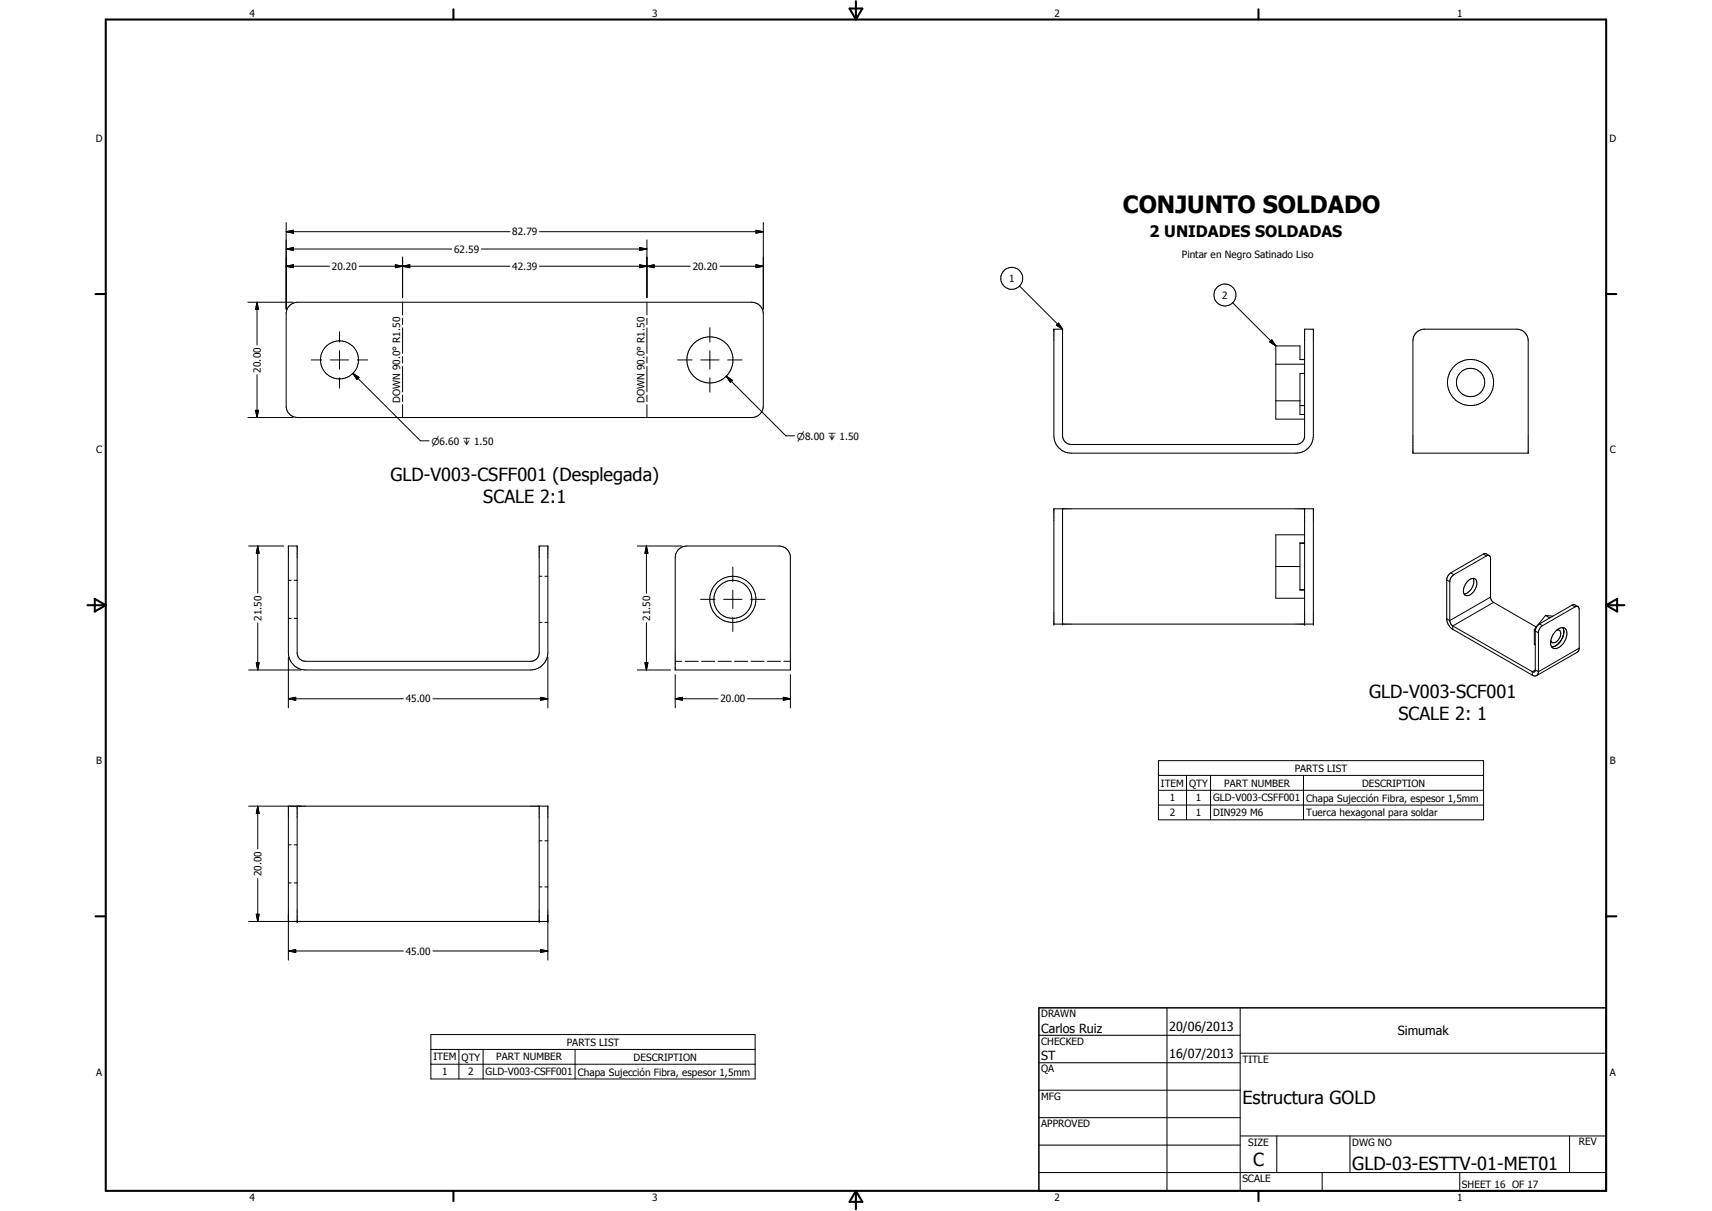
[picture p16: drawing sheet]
<svg xmlns="http://www.w3.org/2000/svg" width="594mm" height="420mm" viewBox="0 0 594 420" stroke-linecap="round" stroke-linejoin="round" font-family="sans-serif">
<defs><g id="words">
<text font-size="8.2" x="389.6" y="73.8">CONJUNTO SOLDADO</text>
<g font-size="6.3">
<text x="135.5" y="167">GLD-V003-CSFF001 (Desplegada)</text>
<text x="167.7" y="174.5">SCALE 2:1</text>
<text x="475.1" y="242.1">GLD-V003-SCF001</text>
<text x="485.3" y="249.6">SCALE 2: 1</text>
<text x="431.1" y="383.1">Estructura GOLD</text>
<text x="434.8" y="404.7">C</text>
<text x="469.2" y="406">GLD-03-ESTTV-01-MET01</text>
</g>
<text font-size="5.5" x="398.9" y="82.1">2 UNIDADES SOLDADAS</text>
<g font-size="4.4">
<text x="361.3" y="358.4">Carlos Ruiz</text>
<text x="405.7" y="357.7">20/06/2013</text>
<text x="485" y="359.2">Simumak</text>
<text x="361.3" y="367.9">ST</text>
<text x="405.7" y="367.2">16/07/2013</text>
</g>
<g font-size="3.5">
<text x="86.6" y="5.8">4</text>
<text x="226.3" y="5.8">3</text>
<text x="365.9" y="5.8">2</text>
<text x="505.6" y="5.8">1</text>
<text x="33.3" y="49.4">D</text>
<text x="558.5" y="49.4">D</text>
<text x="177.8" y="81.7">82.79</text>
<text x="157.6" y="87.7">62.59</text>
<text x="410.1" y="89.4">Pintar en Negro Satinado Liso</text>
<text x="115.2" y="93.7">20.20</text>
<text x="177.8" y="93.7">42.39</text>
<text x="240.4" y="93.7">20.20</text>
<text x="350.1" y="97.9">1</text>
<text x="424.1" y="103.7">2</text>
<text x="90.5" y="129.2" transform="rotate(-90 90.5 129.2)">20.00</text>
<text x="138.8" y="139.8" transform="rotate(-90 138.8 139.8)">DOWN 90.0° R1.50</text>
<text x="223.6" y="139.8" transform="rotate(-90 223.6 139.8)">DOWN 90.0° R1.50</text>
<text x="33.4" y="157.3">C</text>
<text x="558.6" y="157.3">C</text>
<text x="90.7" y="215.3" transform="rotate(-90 90.7 215.3)">21.50</text>
<text x="225.6" y="215.3" transform="rotate(-90 225.6 215.3)">21.50</text>
<text x="140.8" y="243.7">45.00</text>
<text x="250" y="243.7">20.00</text>
<text x="33.4" y="265.2">B</text>
<text x="449.3" y="267.8">PARTS LIST</text>
<text x="558.6" y="265.2">B</text>
<text x="402.8" y="272.9">ITEM</text>
<text x="412.6" y="272.9">QTY</text>
<text x="424.8" y="272.9">PART NUMBER</text>
<text x="472.6" y="272.9">DESCRIPTION</text>
<text x="405.9" y="278">1</text>
<text x="415" y="278">1</text>
<text x="421" y="278">GLD-V003-CSFF001</text>
<text x="453.3" y="278.2">Chapa Sujección Fibra, espesor 1,5mm</text>
<text x="405.9" y="283.2">2</text>
<text x="415" y="283.1">1</text>
<text x="421" y="283.2">DIN929 M6</text>
<text x="453.3" y="283.2">Tuerca hexagonal para soldar</text>
<text x="90.7" y="304.1" transform="rotate(-90 90.7 304.1)">20.00</text>
<text x="140.8" y="331.3">45.00</text>
<text x="361.3" y="353">DRAWN</text>
<text x="196.7" y="362.8">PARTS LIST</text>
<text x="361.3" y="362.5">CHECKED</text>
<text x="150.4" y="367.9">ITEM</text>
<text x="160.2" y="368">QTY</text>
<text x="172.2" y="367.9">PART NUMBER</text>
<text x="219.9" y="368">DESCRIPTION</text>
<text x="431.1" y="368.7">TITLE</text>
<text x="33.4" y="373.2">A</text>
<text x="153.5" y="373">1</text>
<text x="162.5" y="373.1">2</text>
<text x="168.5" y="373.1">GLD-V003-CSFF001</text>
<text x="200.5" y="373.2">Chapa Sujección Fibra, espesor 1,5mm</text>
<text x="361.3" y="372.1">QA</text>
<text x="558.6" y="373.2">A</text>
<text x="361.3" y="381.6">MFG</text>
<text x="361.3" y="391.1">APPROVED</text>
<text x="433.1" y="397.5">SIZE</text>
<text x="469.2" y="397.5">DWG NO</text>
<text x="547.9" y="397.4">REV</text>
<text x="431.1" y="410.2">SCALE</text>
<text x="507.3" y="412.3">SHEET 16 OF 17</text>
<text x="86.6" y="416.7">4</text>
<text x="226.3" y="416.7">3</text>
<text x="365.9" y="416.7">2</text>
<text x="505.6" y="416.7">1</text>
</g>
<g font-size="3.3">
<text x="149.7" y="154.3">n6.60 x 1.50</text>
<text x="276.6" y="152.5">n8.00 x 1.50</text>
</g>
</g></defs>
<g fill="#000">
<circle cx="365.7" cy="114.2" r=".18"/>
<circle cx="368.7" cy="114.2" r=".18"/>
<circle cx="452.7" cy="114.2" r=".18"/>
<circle cx="455.8" cy="114.2" r=".18"/>
<circle cx="452.7" cy="176.5" r=".18"/>
<circle cx="365.7" cy="216.5" r=".18"/>
<circle cx="368.7" cy="216.5" r=".18"/>
<circle cx="452.7" cy="216.5" r=".18"/>
<circle cx="455.8" cy="216.5" r=".18"/>
<circle cx="103.1" cy="279.7" r=".18"/>
<circle cx="100.1" cy="319.7" r=".18"/>
<circle cx="103.1" cy="319.7" r=".18"/>
<circle cx="187.1" cy="319.7" r=".18"/>
<circle cx="190.1" cy="319.7" r=".18"/>
</g>
<g fill="none" stroke="#000" stroke-width=".35">
<path d="M99.3 77.2v30.1M262.3 79.9l2.6 .5-2.6 .5zM264.9 77.2v30.1M99.3 92.4l2.5-.5v1zM99.3 86.4l2.5-.5v1zM99.3 80.4l2.5-.5v1zM99.3 92.4h15M99.3 86.4h57.5M99.3 80.4h77.6M124.6 92.4h52.3M137.2 91.9l2.5 .5-2.5 .5zM137.2 91.9l5 1v-1l-5 1z"/>
<path d="M139.7 92.4l2.5-.5v1zM139.7 89.2v14.1M167 86.4h57.5M187.2 92.4h52.3M187.2 80.4h77.7M221.9 85.9l2.6 .5-2.6 .5zM221.9 91.9l2.6 .5-2.6 .5zM224.5 92.4l2.5-.5v1zM224.5 83.2v20.1M249.8 92.4h15.1M262.3 91.9l2.6 .5-2.6 .5zM353.8 99.2l14.9 15"/>
<path d="M86 104.9h15.7M89.2 104.9l.5 2.5h-1zM89.2 104.9v14.8M100.6 105.9l1.3-.7 1.4-.3h157.6a4 4 0 0 1 4 4v32a4 4 0 0 1-4 4h-157.6a4 4 0 0 1-4-3.5v-33l.4-1.4zM117.8 115.1v3.6M139.7 104.9v4.4M139.7 110.4v2.2M139.7 113.7v8.9M224.5 104.9v4.4M224.5 110.4v2.2M224.5 113.7v8.9M246.3 113.7v5"/>
<path d="M365.7 114.2h3v37a3 3 0 0 0 3.1 3h77.9a3 3 0 0 0 3-2.6v-37.4h3.1v37a6.1 6.1 0 0 1-6.1 6h-77.9a6.1 6.1 0 0 1-6.1-6zM366.6 112.8l.7-.7 1.4 2.1zM367.3 112.1l1.4 2.1-2.1-1.4zM427.7 105l15 15M440.6 118.6l.7-.7 1.4 2.1zM441.3 117.9l1.4 2.1-2.1-1.4zM491.3 115.6l1.2-.9 1.3-.5h33a4.1 4.1 0 0 1 3.5 4v39h-40v-39l.3-1.4zM89.2 130v14.9M108 124.9h3.6M114.6 124.9h6.4M117.8 121.7v6.4M117.8 131.1v3.6"/>
<path d="M122.5 129.5l2.1 1.4-.7 .8zM122.5 129.5l23.4 23.5h3M124 124.9h3.5M139.7 123.7v2.3M139.7 127.1v8.9M139.7 137.1v2.2M224.5 123.7v2.3M224.5 127.1v8.9M224.5 137.1v2.2M235.2 124.9h5M243.2 124.9h6.3M246.3 121.7v6.4"/>
<path d="M246.3 131.1v5M252 130.5l2.2 1.5-.8 .6zM252 130.5l20.7 20.7h3M252.5 124.9h5M442.7 120h8.4v4.7h1.6M442.7 126.4h10M442.7 120v25.4h10M442.7 139.1h8.4M452.7 129.6h-1.6v14.2h1.6M86 144.9h15.7M88.7 142.4h1l-.5 2.5zM139.7 140.4v4.5"/>
<path d="M224.5 140.4v4.5M451.1 140.7h1.6M365.7 176.5h90.1v40h-90.1zM368.7 176.5v40M452.7 176.5v40M86.3 189.4h12.2M89.4 189.4l.5 2.5h-1zM89.4 189.4v16.4M100.1 189.4h3v37.5a2.93 2.93 0 0 0 3 2.5h78a2.96 2.96 0 0 0 3-3v-37h3v37a6.1 6.1 0 0 1-6 6.1h-78a6.1 6.1 0 0 1-6-6.1zM187.1 199.9h1M189.1 199.9h1M221.1 189.4h15.6"/>
<path d="M224.3 189.4l.5 2.5h-1zM224.3 189.4v16.4M235.3 190.8l1.1-.9 1.9-.5h32a4 4 0 0 1 4 3.6v39.5h-40v-39l.3-1.5zM254.3 196.8v5M442.7 196.6h8.4M451.1 188.6h1.6M452.7 188.3h-1.6v16.5h1.6M452.7 185.5h-10v22.1h10M503.4 198.8l1.1 .6M503.4 198.8l-.9 .9-.5 1.2v14.1l.6 1.8 1.5 1.6M504.5 199.4a3.1 3.1 0 0 0-1.4 2.4M514.7 192.2l1.1 .7"/>
<path d="M514.7 192.2l.9-.1 1.2 .7M514.7 192.2l-11.3 6.6M515.8 192.9a.82 .82 0 0 1 .9-.2 .82 .82 0 0 1 .5 .7v14l.5 1 .6 .6M515.8 192.9l-11.3 6.5M89.4 216.1v16.4M100.1 214.5h1M100.1 201.3h1M102.1 214.5h1M102.1 201.3h1M187.1 215.9h1M189.1 215.9h1M224.3 216.1v16.4"/>
<path d="M243.1 207.9h5M251.1 207.9h6.4M254.3 204.8v6.3M254.3 214.1v5M260.5 207.9h5M451.1 204.6h1.6M502 201.2l1.1 .6M502 214.7l1.1 .6M503.1 201.8v13.5M503.1 215.3l.3 1.1 .7 .8M504.1 217.2l27.6 15.8M504.1 217.2v1.2"/>
<path d="M504.1 218.4l27.6 15.8M509.1 201.9a1.84 1.84 0 0 1 1.6-1.2 1.84 1.84 0 0 1 1.7 .9 4.4 4.4 0 0 1-3.4 5.1 1.7 1.7 0 0 1-1.1-2.5zM511.2 200.7a4.3 4.3 0 0 1-3.1 5.4M517.2 207.2l-14.1 8.1M518.3 209l14.8 8.6M518.3 209l-14.2 8.2M532.4 218.4l.4 .2M532.4 218.4v5.2l.4 .2M532.8 218.9l1.1 .6M532.8 218.9v13.8l-.5 .5-.6-.2M532.8 218.6v.3M534.2 216.5a3.1 3.1 0 0 0-1.4 2.1"/>
<path d="M534.2 216.5l1.1 .6M535.3 217.1a3.3 3.3 0 0 0-1.4 2.1v13.8M536.3 213.5l1.5 .9M536.3 213.5l-3.9 4.9M536.3 213.5l2.6 .3M540 218.8a2.02 2.02 0 0 1 3.5-.2 5.4 5.4 0 0 1-3.9 6.4 2.23 2.23 0 0 1-1.3-3.4l.6-1.3zM540.2 218.6a1.22 1.22 0 0 1 1.4 .6 1.22 1.22 0 0 1-.1 1.4 2.42 2.42 0 0 1-3 2.2l-.3-.6M542.3 217.7a5.2 5.2 0 0 1-3.9 6.7M545.5 210l.8-.2 1.3 .7M545.5 210l1.1 .6M545.5 210l-11.3 6.5M546.6 210.6a.88 .88 0 0 1 1-.1 .88 .88 0 0 1 .4 .9v13.5"/>
<path d="M546.6 210.6l-11.3 6.5M86.3 232.5h18.2M88.9 230h1l-.5 2.5zM100.1 228v17.6M190.1 228v17.6M221.1 232.5h11.6M223.8 230h1l-.5 2.5zM234.3 229.4h2.3M234.3 234.1v11.5M237.7 229.4h4.6M243.5 229.4h4.5M249.2 229.4h4.5"/>
<path d="M254.9 229.4h4.6M260.6 229.4h4.5M266.3 229.4h4.5M272 229.4h2.3M274.3 234.1v11.5M531.7 233l1.1-.6 1.1 .6M531.7 233v1.2M531.7 234.2l.8 .3 .7-.1M533.9 233l-.3 1.1-.4 .3M548 224.9l-14.1 8.1M548 224.9l-.2 .8-.4 .6-14.2 8.1M100.1 242.4l2.5-.5v1.1z"/>
<path d="M100.1 242.4h39.8M150.2 242.4h39.9M187.6 241.9l2.5 .5-2.5 .6zM234.3 242.4l2.5-.5v1.1zM234.3 242.4h14.9M259.4 242.4h14.9M271.8 241.9l2.5 .5-2.5 .6zM86.3 279.7h103.8v53.4M89.4 279.7l.5 2.5h-1zM89.4 279.7v14.9M100.1 279.7v53.4M103.1 279.7v40"/>
<path d="M187.1 279.7v40M402 263.9h112.8v20.5h-112.8zM402 269h112.8M402 274.2h112.8M402 279.3h112.8M411.7 269v15.4M420.1 269v15.4M452.3 269v15.4M100.1 293.1h1M102.1 293.1h1M187.1 291.7h1M189.1 291.7h1"/>
<path d="M86.3 319.7h103.8M88.9 317.2h1l-.5 2.5zM89.4 304.8v14.9M100.1 306.3h1M102.1 306.3h1M187.1 307.7h1M189.1 307.7h1M100.1 329.9l2.5-.4v1zM100.1 329.9h39.8M150.2 329.9h39.9M187.6 329.5l2.5 .4-2.5 .6zM149.5 358.9h112.5v15.5h-112.5z"/>
<path d="M360.5 359.2h69.9M405 349.7v63.5M430.4 349.7v63.5M149.5 364.1h112.5M149.5 369.2h112.5M159.3 364.1v10.3M167.6 364.1v10.3M199.6 364.1v10.3M360.5 368.7h69.9M360.5 378.2h69.9M430.4 365.4h127M360.5 387.8h69.9"/>
<path d="M360.5 397.3h69.9M430.4 394.1h127M443.1 394.1v12.7M468.5 394.1v12.7M544.7 394.1v12.7M360.5 406.8h196.9M458.8 406.8v6.4M506.6 406.8v6.4"/>
<circle cx="351.1" cy="96.6" r="3.8"/>
<circle cx="425.1" cy="102.3" r="3.8"/>
<circle cx="117.8" cy="124.9" r="6.6"/>
<circle cx="246.4" cy="124.9" r="8"/>
<circle cx="510.3" cy="132.7" r="4.9"/>
<circle cx="510.3" cy="132.7" r="8"/>
<circle cx="254.3" cy="207.9" r="6.6"/>
<circle cx="254.3" cy="208" r="8"/>
</g>
<g fill="none" stroke="#000" stroke-width=".71">
<path d="M36.7 6.8h520.7v406.4h-520.7zM157.3 3.2v3.6M294.8 3h4.4l-2.2 3.8zM297 .4v6.4M436.7 3.2v3.6M33.1 102h3.6M557.4 102h3.5M30.3 210h6.4M32.9 207.8l3.8 2.2-3.8 2.2zM557.4 210h6.3M557.4 210l3.8-2.2v4.4zM33.1 317.9h3.6"/>
<path d="M557.4 317.9h3.5M157.3 413.2v3.5M297 413.2v6.3M297 413.2l2.2 3.8h-4.4zM436.7 413.2v3.5"/>
</g>
<path d="M360.5 349.7h196.9v63.5h-196.9z" fill="none" stroke="#000" stroke-width=".51"/>
<g fill="#000">
<path d="M99.3 80.4l2.5-.5v1zM99.3 92.4l2.5-.5v1zM99.3 86.4l2.5-.5v1zM137.2 91.9l2.5 .5-2.5 .5zM139.7 92.4l2.5-.5v1zM221.9 85.9l2.6 .5-2.6 .5zM221.9 91.9l2.6 .5-2.6 .5zM224.5 92.4l2.5-.5v1zM262.3 79.9l2.6 .5-2.6 .5zM262.3 91.9l2.6 .5-2.6 .5zM89.2 104.9l.5 2.5h-1zM367.3 112.1l1.4 2.1-2.1-1.4z"/>
<path d="M441.3 117.9l1.4 2.1-2.1-1.4zM122.5 129.5l2.1 1.4-.7 .8zM252 130.5l2.2 1.5-.8 .6zM88.7 142.4h1l-.5 2.5zM89.4 189.4l.5 2.5h-1zM224.3 189.4l.5 2.5h-1zM88.9 230h1l-.5 2.5zM223.8 230h1l-.5 2.5zM100.1 242.4l2.5-.5v1.1zM187.6 241.9l2.5 .5-2.5 .6zM234.3 242.4l2.5-.5v1.1zM271.8 241.9l2.5 .5-2.5 .6z"/>
<path d="M89.4 279.7l.5 2.5h-1zM88.9 317.2h1l-.5 2.5zM100.1 329.9l2.5-.4v1zM187.6 329.5l2.5 .4-2.5 .6z"/>
</g>
<use href="#words"/>
</svg>
